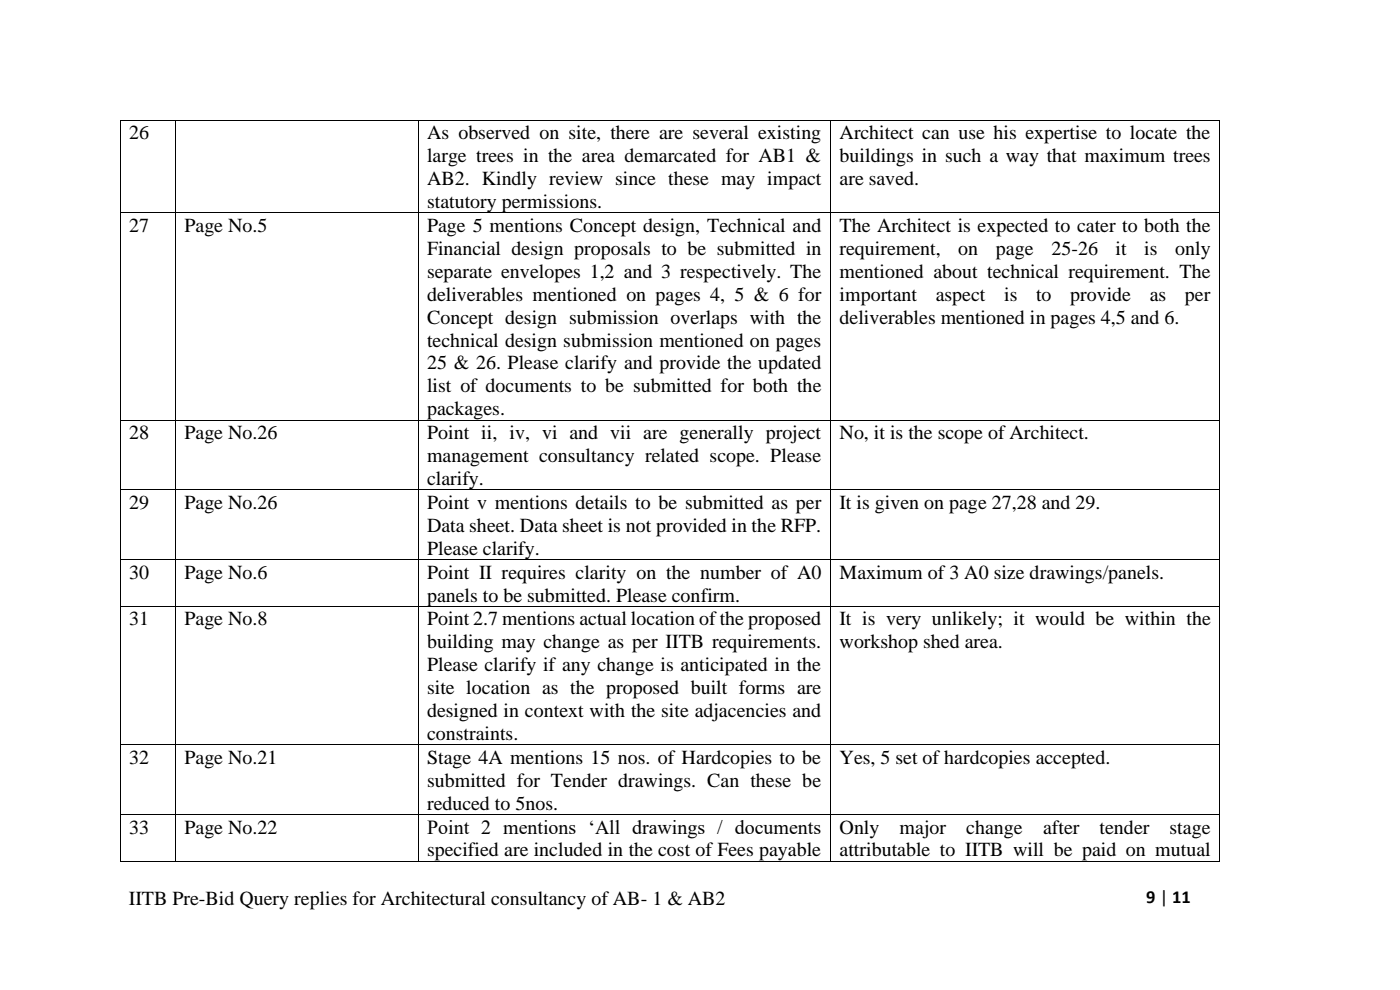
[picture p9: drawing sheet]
<svg xmlns="http://www.w3.org/2000/svg" width="297mm" height="210mm" viewBox="0 0 297 210" stroke-linecap="round" stroke-linejoin="round" font-family="sans-serif">
<defs><g id="words">
<g font-size="4.2">
<text x="27.4" y="29.5">26</text>
<text x="90.6" y="29.5">As observed on site, there are several existing</text>
<text x="178.1" y="29.5">Architect can use his expertise to locate the</text>
<text x="90.6" y="34.4">large trees in the area demarcated for AB1 &amp;</text>
<text x="178.1" y="34.4">buildings in such a way that maximum trees</text>
<text x="90.6" y="39.3">AB2. Kindly review since these may impact</text>
<text x="178.1" y="39.3">are saved.</text>
<text x="90.6" y="44.1">statutory permissions.</text>
<text x="27.4" y="49.2">27</text>
<text x="39.1" y="49.2">Page No.5</text>
<text x="90.6" y="49.2">Page 5 mentions Concept design, Technical and</text>
<text x="178.1" y="49.2">The Architect is expected to cater to both the</text>
<text x="90.6" y="54">Financial design proposals to be submitted in</text>
<text x="90.6" y="58.9">separate envelopes 1,2 and 3 respectively. The</text>
<text x="178.1" y="54">requirement,</text>
<text x="178.1" y="58.9">mentioned about technical requirement. The</text>
<text x="203.3" y="54">on</text>
<text x="211.3" y="54">page</text>
<text x="223.1" y="54">25-26</text>
<text x="236.7" y="54">it</text>
<text x="242.8" y="54">is</text>
<text x="249.3" y="54">only</text>
<text x="90.6" y="63.8">deliverables mentioned on pages 4, 5 &amp; 6 for</text>
<text x="178.1" y="63.8">important</text>
<text x="198.5" y="63.8">aspect</text>
<text x="213" y="63.8">is</text>
<text x="219.8" y="63.8">to</text>
<text x="227" y="63.8">provide</text>
<text x="243.9" y="63.8">as</text>
<text x="251.4" y="63.8">per</text>
<text x="90.6" y="68.6">Concept design submission overlaps with the</text>
<text x="178.1" y="68.6">deliverables mentioned in pages 4,5 and 6.</text>
<text x="90.6" y="73.5">technical design submission mentioned on pages</text>
<text x="90.6" y="78.4">25 &amp; 26. Please clarify and provide the updated</text>
<text x="90.6" y="83.2">list of documents to be submitted for both the</text>
<text x="90.6" y="88.1">packages.</text>
<text x="27.4" y="93.2">28</text>
<text x="39.1" y="93.2">Page No.26</text>
<text x="90.6" y="93.2">Point ii, iv, vi and vii are generally project</text>
<text x="178.1" y="93.2">No, it is the scope of Architect.</text>
<text x="90.6" y="98">management consultancy related scope. Please</text>
<text x="27.4" y="108">29</text>
<text x="39.1" y="108">Page No.26</text>
<text x="90.6" y="102.9">clarify.</text>
<text x="90.6" y="108">Point v mentions details to be submitted as per</text>
<text x="178.1" y="108">It is given on page 27,28 and 29.</text>
<text x="90.6" y="112.8">Data sheet. Data sheet is not provided in the RFP.</text>
<text x="90.6" y="117.7">Please clarify.</text>
<text x="27.4" y="122.7">30</text>
<text x="39.1" y="122.7">Page No.6</text>
<text x="90.6" y="122.7">Point II requires clarity on the number of A0</text>
<text x="178.1" y="122.7">Maximum of 3 A0 size drawings/panels.</text>
<text x="90.6" y="127.6">panels to be submitted. Please confirm.</text>
<text x="27.4" y="132.7">31</text>
<text x="39.1" y="132.7">Page No.8</text>
<text x="90.6" y="132.7">Point 2.7 mentions actual location of the proposed</text>
<text x="90.6" y="137.5">building may change as per IITB requirements.</text>
<text x="178.1" y="132.7">It is very unlikely; it would be within the</text>
<text x="178.1" y="137.5">workshop shed area.</text>
<text x="90.6" y="142.4">Please clarify if any change is anticipated in the</text>
<text x="90.6" y="147.3">site location as the proposed built forms are</text>
<text x="90.6" y="152.1">designed in context with the site adjacencies and</text>
<text x="90.6" y="157">constraints.</text>
<text x="27.4" y="162">32</text>
<text x="39.1" y="162">Page No.21</text>
<text x="90.6" y="162">Stage 4A mentions 15 nos. of Hardcopies to be</text>
<text x="90.6" y="166.9">submitted for Tender drawings. Can these be</text>
<text x="178.1" y="162">Yes, 5 set of hardcopies accepted.</text>
<text x="90.6" y="171.8">reduced to 5nos.</text>
<text x="27.4" y="176.8">33</text>
<text x="39.1" y="176.8">Page No.22</text>
<text x="90.6" y="176.8">Point 2 mentions ‘All drawings / documents</text>
<text x="178.1" y="176.8">Only</text>
<text x="190.9" y="176.8">major</text>
<text x="205" y="176.8">change</text>
<text x="221.3" y="176.8">after</text>
<text x="233.3" y="176.8">tender</text>
<text x="248.1" y="176.8">stage</text>
<text x="90.6" y="181.7">specified are included in the cost of Fees payable</text>
<text x="178.1" y="181.7">attributable to IITB will be paid on mutual</text>
<text x="27.3" y="191.9">IITB Pre-Bid Query replies for Architectural consultancy of AB- 1 &amp; AB2</text>
</g>
<text font-size="3.9" x="243.2" y="191.6">9 | 11</text>
</g></defs>
<g fill="#000">
<path d="M25.4 25.4h.2v.2h-.2z" fill-rule="evenodd"/>
<path d="M25.4 25.4h.2v.2h-.2z" fill-rule="evenodd"/>
<path d="M37.1 25.4h.2v.2h-.2z" fill-rule="evenodd"/>
<path d="M88.6 25.4h.2v.2h-.2z" fill-rule="evenodd"/>
<path d="M176.2 25.4h.1v.2h-.1z" fill-rule="evenodd"/>
<path d="M258.7 25.4h.2v.2h-.2z" fill-rule="evenodd"/>
<path d="M258.7 25.4h.2v.2h-.2z" fill-rule="evenodd"/>
<path d="M25.4 45h.2v.2h-.2z" fill-rule="evenodd"/>
<path d="M37.1 45h.2v.2h-.2z" fill-rule="evenodd"/>
<path d="M88.6 45h.2v.2h-.2z" fill-rule="evenodd"/>
<path d="M176.2 45h.1v.2h-.1z" fill-rule="evenodd"/>
<path d="M258.7 45h.2v.2h-.2z" fill-rule="evenodd"/>
<path d="M25.4 89h.2v.2h-.2z" fill-rule="evenodd"/>
<path d="M37.1 89h.2v.2h-.2z" fill-rule="evenodd"/>
<path d="M88.6 89h.2v.2h-.2z" fill-rule="evenodd"/>
<path d="M176.2 89h.1v.2h-.1z" fill-rule="evenodd"/>
<path d="M258.7 89h.2v.2h-.2z" fill-rule="evenodd"/>
<path d="M25.4 103.8h.2v.2h-.2z" fill-rule="evenodd"/>
<path d="M25.4 118.6h.2v.2h-.2z" fill-rule="evenodd"/>
<path d="M37.1 103.8h.2v.2h-.2z" fill-rule="evenodd"/>
<path d="M37.1 118.6h.2v.2h-.2z" fill-rule="evenodd"/>
<path d="M88.6 103.8h.2v.2h-.2z" fill-rule="evenodd"/>
<path d="M88.6 118.6h.2v.2h-.2z" fill-rule="evenodd"/>
<path d="M176.2 103.8h.1v.2h-.1z" fill-rule="evenodd"/>
<path d="M176.2 118.6h.1v.2h-.1z" fill-rule="evenodd"/>
<path d="M258.7 103.8h.2v.2h-.2z" fill-rule="evenodd"/>
<path d="M258.7 118.6h.2v.2h-.2z" fill-rule="evenodd"/>
<path d="M25.4 128.5h.2v.2h-.2z" fill-rule="evenodd"/>
<path d="M37.1 128.5h.2v.2h-.2z" fill-rule="evenodd"/>
<path d="M88.6 128.5h.2v.2h-.2z" fill-rule="evenodd"/>
<path d="M176.2 128.5h.1v.2h-.1z" fill-rule="evenodd"/>
<path d="M258.7 128.5h.2v.2h-.2z" fill-rule="evenodd"/>
<path d="M25.4 157.9h.2v.2h-.2z" fill-rule="evenodd"/>
<path d="M37.1 157.9h.2v.2h-.2z" fill-rule="evenodd"/>
<path d="M88.6 157.9h.2v.2h-.2z" fill-rule="evenodd"/>
<path d="M176.2 157.9h.1v.2h-.1z" fill-rule="evenodd"/>
<path d="M258.7 157.9h.2v.2h-.2z" fill-rule="evenodd"/>
<path d="M25.4 172.7h.2v.2h-.2z" fill-rule="evenodd"/>
<path d="M37.1 172.7h.2v.2h-.2z" fill-rule="evenodd"/>
<path d="M88.6 172.7h.2v.2h-.2z" fill-rule="evenodd"/>
<path d="M176.2 172.7h.1v.2h-.1z" fill-rule="evenodd"/>
<path d="M258.7 172.7h.2v.2h-.2z" fill-rule="evenodd"/>
<path d="M25.4 182.6h.2v.2h-.2z" fill-rule="evenodd"/>
<path d="M25.4 182.6h.2v.2h-.2z" fill-rule="evenodd"/>
<path d="M37.1 182.6h.2v.2h-.2z" fill-rule="evenodd"/>
<path d="M88.6 182.6h.2v.2h-.2z" fill-rule="evenodd"/>
<path d="M176.2 182.6h.1v.2h-.1z" fill-rule="evenodd"/>
<path d="M258.7 182.6h.2v.2h-.2z" fill-rule="evenodd"/>
<path d="M258.7 182.6h.2v.2h-.2z" fill-rule="evenodd"/>
</g>
<g fill="none" stroke="#000" stroke-width=".21">
<path d="M25.5 25.6v19.4M25.6 25.5h11.5M37.2 25.6v19.4M37.3 25.5h51.3M88.7 25.6v19.4M88.8 25.5h87.4M176.3 25.6v19.4M176.3 25.5h82.4M258.8 25.6v19.4M25.5 45.2v43.8M25.6 45.1h11.5M37.2 45.2v43.8"/>
<path d="M37.3 45.1h51.3M88.7 45.2v43.8M88.8 45.1h87.4M176.3 45.2v43.8M176.3 45.1h82.4M258.8 45.2v43.8M25.5 89.2v14.6M25.6 89.1h11.5M37.2 89.2v14.6M37.3 89.1h51.3M88.7 89.2v14.6M88.8 89.1h87.4"/>
<path d="M176.3 89.2v14.6M176.3 89.1h82.4M258.8 89.2v14.6M25.5 104v14.6M25.5 118.8v9.7M25.6 103.9h11.5M25.6 118.7h11.5M37.2 104v14.6M37.2 118.8v9.7M37.3 103.9h51.3M37.3 118.7h51.3M88.7 104v14.6"/>
<path d="M88.7 118.8v9.7M88.8 103.9h87.4M88.8 118.7h87.4M176.3 104v14.6M176.3 118.8v9.7M176.3 103.9h82.4M176.3 118.7h82.4M258.8 104v14.6M258.8 118.8v9.7M25.5 128.7v29.2M25.6 128.6h11.5M37.2 128.7v29.2"/>
<path d="M37.3 128.6h51.3M88.7 128.7v29.2M88.8 128.6h87.4M176.3 128.7v29.2M176.3 128.6h82.4M258.8 128.7v29.2M25.5 158.1v14.6M25.6 158h11.5M37.2 158.1v14.6M37.3 158h51.3M88.7 158.1v14.6M88.8 158h87.4"/>
<path d="M176.3 158.1v14.6M176.3 158h82.4M258.8 158.1v14.6M25.5 172.9v9.7M25.6 172.8h11.5M37.2 172.9v9.7M37.3 172.8h51.3M88.7 172.9v9.7M88.8 172.8h87.4M176.3 172.9v9.7M176.3 172.8h82.4M258.8 172.9v9.7"/>
<path d="M25.6 182.7h11.5M37.3 182.7h51.3M88.8 182.7h87.4M176.3 182.7h82.4"/>
</g>
<use href="#words"/>
</svg>
